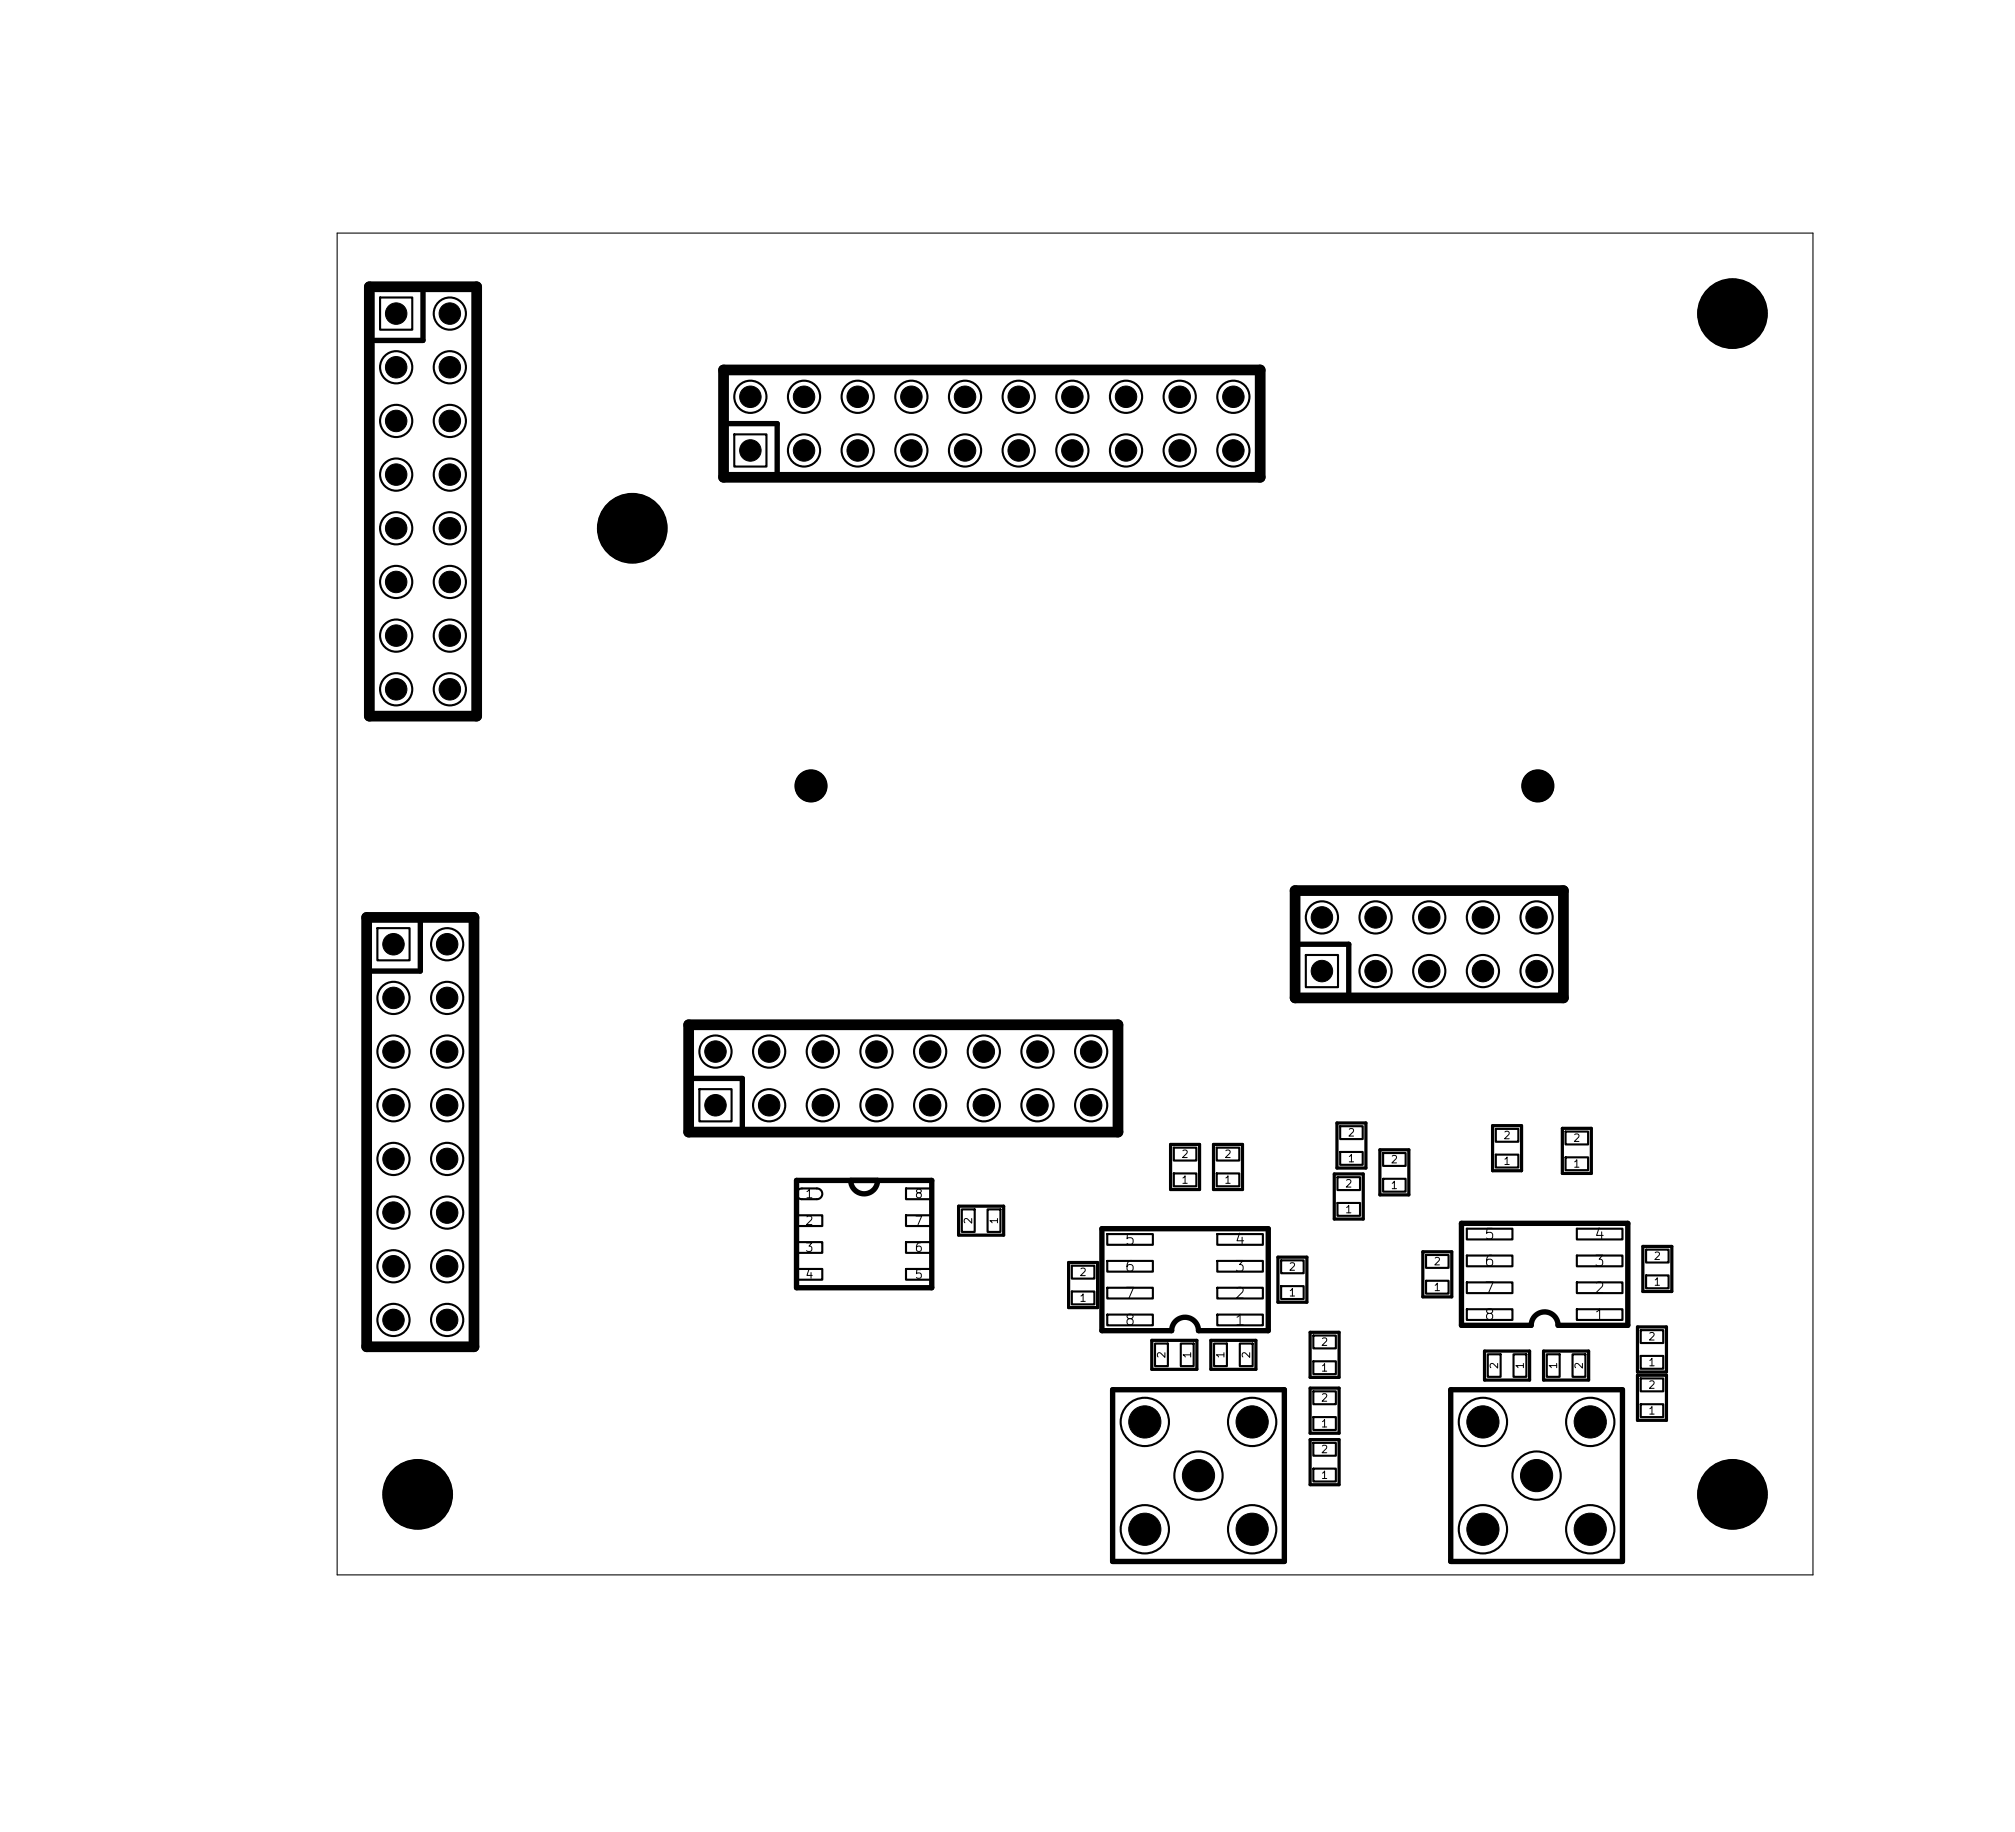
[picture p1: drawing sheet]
<svg xmlns="http://www.w3.org/2000/svg" width="70mm" height="63mm" viewBox="0 0 70 63" stroke-linecap="round" stroke-linejoin="round" font-family="sans-serif">
<defs><g id="words">
<g font-size=".4">
<text x="33.1" y="14">10</text>
<text x="34.9" y="15.9">11</text>
<text x="34.9" y="14">12</text>
<text x="36.8" y="15.9">13</text>
<text x="36.8" y="14">14</text>
<text x="38.6" y="15.9">15</text>
<text x="38.6" y="14">16</text>
<text x="40.5" y="15.9">17</text>
<text x="40.5" y="14">18</text>
<text x="42.4" y="15.9">19</text>
<text x="42.4" y="14">20</text>
<text x="13.3" y="20.5">11</text>
<text x="13.3" y="22.3">13</text>
<text x="15.2" y="18.6">10</text>
<text x="15.2" y="20.5">12</text>
<text x="15.2" y="22.3">14</text>
<text x="13.3" y="24.2">15</text>
<text x="15.2" y="24.2">16</text>
<text x="52.9" y="32.1">10</text>
<text x="15.1" y="40.5">10</text>
<text x="31.9" y="36.7">10</text>
<text x="33.7" y="38.6">11</text>
<text x="33.7" y="36.7">12</text>
<text x="35.6" y="38.6">13</text>
<text x="35.6" y="36.7">14</text>
<text x="37.4" y="38.6">15</text>
<text x="37.4" y="36.7">16</text>
<text x="13.2" y="42.3">11</text>
<text x="13.2" y="44.2">13</text>
<text x="13.2" y="46">15</text>
<text x="15.1" y="42.3">12</text>
<text x="15.1" y="44.2">14</text>
<text x="15.1" y="46">16</text>
<text x="39" y="43.2">5</text>
<text x="39" y="44.2">6</text>
<text x="39" y="45.1">7</text>
<text x="39" y="46">8</text>
<text x="42.8" y="46">1</text>
<text x="42.8" y="45.1">2</text>
<text x="42.8" y="44.2">3</text>
<text x="42.8" y="43.2">4</text>
<text x="51.4" y="43.1">5</text>
<text x="51.4" y="44">6</text>
<text x="51.4" y="44.9">7</text>
<text x="51.4" y="45.8">8</text>
<text x="55.2" y="45.8">1</text>
<text x="55.2" y="44.9">2</text>
<text x="55.2" y="44">3</text>
<text x="55.2" y="43.1">4</text>
</g>
<g font-size=".3">
<text x="27.9" y="41.6">1</text>
<text x="31.7" y="41.6">8</text>
<text x="40.9" y="41.1">1</text>
<text x="40.9" y="40.2">2</text>
<text x="42.4" y="41.1">1</text>
<text x="42.4" y="40.2">2</text>
<text x="46.6" y="41.2">2</text>
<text x="46.7" y="40.4">1</text>
<text x="46.7" y="39.5">2</text>
<text x="48.2" y="41.3">1</text>
<text x="48.2" y="40.4">2</text>
<text x="52.1" y="40.4">1</text>
<text x="52.1" y="39.6">2</text>
<text x="54.5" y="40.5">1</text>
<text x="54.5" y="39.6">2</text>
<text x="27.9" y="42.5">2</text>
<text x="27.9" y="43.5">3</text>
<text x="27.9" y="44.4">4</text>
<text x="31.7" y="44.4">5</text>
<text x="31.7" y="43.5">6</text>
<text x="31.7" y="42.5">7</text>
<text x="33.8" y="42.5" transform="rotate(-90 33.8 42.5)">2</text>
<text x="34.7" y="42.5" transform="rotate(-90 34.7 42.5)">1</text>
<text x="37.4" y="45.2">1</text>
<text x="37.4" y="44.3">2</text>
<text x="40.5" y="47.1" transform="rotate(-90 40.5 47.1)">2</text>
<text x="41.4" y="47.1" transform="rotate(-90 41.4 47.1)">1</text>
<text x="42.5" y="47.1" transform="rotate(-90 42.5 47.1)">1</text>
<text x="43.4" y="47.1" transform="rotate(-90 43.4 47.1)">2</text>
<text x="44.7" y="45">1</text>
<text x="44.7" y="44.1">2</text>
<text x="45.8" y="47.6">1</text>
<text x="45.8" y="46.7">2</text>
<text x="46.6" y="42.1">1</text>
<text x="49.7" y="44.8">1</text>
<text x="49.7" y="43.9">2</text>
<text x="52" y="47.5" transform="rotate(-90 52 47.5)">2</text>
<text x="52.9" y="47.5" transform="rotate(-90 52.9 47.5)">1</text>
<text x="54" y="47.5" transform="rotate(-90 54 47.5)">1</text>
<text x="54.9" y="47.5" transform="rotate(-90 54.9 47.5)">2</text>
<text x="57.1" y="47.4">1</text>
<text x="57.1" y="46.5">2</text>
<text x="57.3" y="44.6">1</text>
<text x="57.3" y="43.7">2</text>
<text x="45.8" y="51.3">1</text>
<text x="45.8" y="50.4">2</text>
<text x="45.8" y="49.5">1</text>
<text x="45.8" y="48.6">2</text>
<text x="57.1" y="49.1">1</text>
<text x="57.1" y="48.2">2</text>
</g>
</g></defs>
<g fill="none" stroke="#000" stroke-width=".11">
<path d="M40.6 39.7h1v1.5h-1zM42.1 39.7h1v1.5h-1zM46.3 38.9h1v1.6h-1zM47.8 39.9h1v1.5h-1zM51.7 39h1v1.6h-1zM54.2 39.1h1v1.6h-1zM33.2 41.8h1.6v1h-1.6zM37 43.8h1v1.5h-1zM39.9 46.5h1.6v1h-1.6zM42 46.5h1.5v1h-1.5zM44.3 43.6h1v1.5h-1zM45.4 46.2h1v1.5h-1z"/>
<path d="M45.4 48.1h1v1.6h-1zM45.4 49.9h1v1.6h-1zM46.3 40.7h1v1.6h-1zM49.3 43.4h1v1.6h-1zM51.5 46.8h1.5v1h-1.5zM53.5 46.8h1.6v1h-1.6zM56.8 46h1v1.6h-1zM56.8 47.7h1v1.5h-1zM56.9 43.2h1.1v1.6h-1.1z"/>
</g>
<path d="M12.8 9.9h3.7v14.9h-3.7zM25.1 12.8h18.6v3.7h-18.6zM12.7 31.8h3.7v14.9h-3.7zM23.9 35.5h14.9v3.7h-14.9zM44.9 30.9h9.3v3.7h-9.3z" fill="none" stroke="#000" stroke-width=".37"/>
<path d="M14.7 9.9v1.9h-1.9M25.1 14.7h1.8v1.8M14.6 31.8v1.9h-1.9M23.9 37.4h1.8v1.8M44.9 32.7h1.9v1.9M27.6 40.9h4.7v3.7h-4.7zM29.5 40.9a.47 .47 0 0 0 .5 .5 .47 .47 0 0 0 .4-.5M38.2 42.6h5.8v3.5h-2.5a.47 .47 0 0 0-.4-.4 .47 .47 0 0 0-.5 .4h-2.4zM38.6 48.2h5.9v5.9h-5.9zM50.3 48.2h5.9v5.9h-5.9zM50.7 42.4h5.7v3.5h-2.4a.47 .47 0 0 0-.5-.4 .47 .47 0 0 0-.4 .4h-2.4z" fill="none" stroke="#000" stroke-width=".19"/>
<g fill="none" stroke="#000" stroke-width=".07">
<path d="M13.2 10.3h1.1v1.1h-1.1zM25.5 15.1h1.1v1.1h-1.1zM13.1 32.2h1.1v1.1h-1.1zM24.2 37.8h1.2v1.1h-1.2zM40.7 39.8h.8v.4h-.8zM42.2 39.8h.8v.4h-.8zM45.3 33.1h1.1v1.1h-1.1zM46.5 39.9h.7v.5h-.7zM46.5 39h.7v.5h-.7zM47.9 40h.8v.4h-.8zM51.9 39.1h.7v.5h-.7zM54.3 39.2h.8v.5h-.8z"/>
<path d="M27.6 42.1h.9v.4h-.9zM27.6 43.1h.9v.3h-.9zM27.6 44h.9v.4h-.9zM27.7 41.2h.7l.1 .2-.1 .2h-.6l-.2-.2zM31.4 44h.9v.4h-.9zM31.4 43.1h.9v.3h-.9zM31.4 42.1h.9v.4h-.9zM31.4 41.2h.9v.4h-.9zM33.3 41.9h.5v.8h-.5zM34.2 41.9h.5v.8h-.5zM37.2 44.8h.7v.4h-.7zM37.2 43.9h.7v.4h-.7z"/>
<path d="M38.4 42.8h1.6v.3h-1.6zM38.4 43.7h1.6v.4h-1.6zM38.4 44.6h1.6v.4h-1.6zM38.4 45.6h1.6v.3h-1.6zM40 46.6h.5v.8h-.5zM40.7 40.7h.8v.4h-.8zM40.9 46.6h.5v.8h-.5zM42.1 46.6h.4v.8h-.4zM42.2 40.7h.8v.4h-.8zM42.2 45.6h1.6v.3h-1.6zM42.2 44.6h1.6v.4h-1.6zM42.2 43.7h1.6v.4h-1.6z"/>
<path d="M42.2 42.8h1.6v.3h-1.6zM43 46.6h.4v.8h-.4zM44.4 44.6h.8v.4h-.8zM44.4 43.7h.8v.4h-.8zM45.5 47.2h.8v.4h-.8zM45.5 46.3h.8v.4h-.8zM45.5 50.9h.8v.5h-.8zM45.5 50h.8v.5h-.8zM45.5 49.1h.8v.5h-.8zM45.5 48.2h.8v.5h-.8zM46.4 41.7h.7v.4h-.7zM46.4 40.8h.7v.4h-.7z"/>
<path d="M47.9 40.9h.8v.4h-.8zM49.4 44.4h.8v.4h-.8zM49.4 43.5h.8v.4h-.8zM50.8 42.6h1.6v.4h-1.6zM50.8 43.5h1.6v.4h-1.6zM50.8 44.4h1.6v.4h-1.6zM50.8 45.4h1.6v.4h-1.6zM51.6 46.9h.4v.8h-.4zM51.9 40h.7v.5h-.7zM52.5 46.9h.4v.8h-.4zM53.6 46.9h.5v.8h-.5zM54.3 40.1h.8v.5h-.8z"/>
<path d="M54.5 46.9h.5v.8h-.5zM54.7 45.4h1.5v.4h-1.5zM54.7 44.4h1.5v.4h-1.5zM54.7 43.5h1.5v.4h-1.5zM54.7 42.6h1.5v.4h-1.5zM56.9 48.7h.8v.4h-.8zM56.9 47.8h.8v.4h-.8zM56.9 47h.8v.4h-.8zM56.9 46.1h.8v.5h-.8zM57.1 44.2h.7v.5h-.7zM57.1 43.3h.7v.5h-.7z"/>
<circle cx="13.7" cy="18.3" r=".56"/>
<circle cx="13.7" cy="12.7" r=".56"/>
<circle cx="13.7" cy="16.5" r=".56"/>
<circle cx="13.7" cy="14.6" r=".56"/>
<circle cx="15.6" cy="10.9" r=".56"/>
<circle cx="15.6" cy="18.3" r=".56"/>
<circle cx="15.6" cy="12.7" r=".56"/>
<circle cx="15.6" cy="16.5" r=".56"/>
<circle cx="15.6" cy="14.6" r=".56"/>
<circle cx="21.9" cy="18.3" r="1.19"/>
<circle cx="26" cy="13.8" r=".56"/>
<circle cx="27.9" cy="13.8" r=".56"/>
<circle cx="27.9" cy="15.6" r=".56"/>
<circle cx="29.7" cy="13.8" r=".56"/>
<circle cx="29.7" cy="15.6" r=".56"/>
<circle cx="31.6" cy="13.8" r=".56"/>
<circle cx="31.6" cy="15.6" r=".56"/>
<circle cx="33.5" cy="13.8" r=".56"/>
<circle cx="33.5" cy="15.6" r=".56"/>
<circle cx="35.3" cy="13.8" r=".56"/>
<circle cx="35.3" cy="15.6" r=".56"/>
<circle cx="37.2" cy="13.8" r=".56"/>
<circle cx="37.2" cy="15.6" r=".56"/>
<circle cx="39" cy="13.8" r=".56"/>
<circle cx="39" cy="15.6" r=".56"/>
<circle cx="40.9" cy="13.8" r=".56"/>
<circle cx="40.9" cy="15.6" r=".56"/>
<circle cx="42.8" cy="13.8" r=".56"/>
<circle cx="42.8" cy="15.6" r=".56"/>
<circle cx="60.1" cy="10.9" r="1.19"/>
<circle cx="13.6" cy="34.6" r=".56"/>
<circle cx="13.6" cy="36.4" r=".56"/>
<circle cx="13.6" cy="38.3" r=".56"/>
<circle cx="13.7" cy="20.2" r=".56"/>
<circle cx="13.7" cy="22" r=".56"/>
<circle cx="13.7" cy="23.9" r=".56"/>
<circle cx="15.5" cy="34.6" r=".56"/>
<circle cx="15.5" cy="36.4" r=".56"/>
<circle cx="15.5" cy="38.3" r=".56"/>
<circle cx="15.5" cy="32.7" r=".56"/>
<circle cx="15.6" cy="20.2" r=".56"/>
<circle cx="15.6" cy="22" r=".56"/>
<circle cx="15.6" cy="23.9" r=".56"/>
<circle cx="24.8" cy="36.4" r=".56"/>
<circle cx="26.7" cy="36.4" r=".56"/>
<circle cx="26.7" cy="38.3" r=".56"/>
<circle cx="28.1" cy="27.2" r=".54"/>
<circle cx="28.5" cy="36.4" r=".56"/>
<circle cx="28.5" cy="38.3" r=".56"/>
<circle cx="30.4" cy="36.4" r=".56"/>
<circle cx="30.4" cy="38.3" r=".56"/>
<circle cx="32.2" cy="36.4" r=".56"/>
<circle cx="32.2" cy="38.3" r=".56"/>
<circle cx="34.1" cy="36.4" r=".56"/>
<circle cx="34.1" cy="38.3" r=".56"/>
<circle cx="36" cy="36.4" r=".56"/>
<circle cx="36" cy="38.3" r=".56"/>
<circle cx="37.8" cy="36.4" r=".56"/>
<circle cx="37.8" cy="38.3" r=".56"/>
<circle cx="45.8" cy="31.8" r=".56"/>
<circle cx="47.7" cy="33.7" r=".56"/>
<circle cx="47.7" cy="31.8" r=".56"/>
<circle cx="49.5" cy="33.7" r=".56"/>
<circle cx="49.5" cy="31.8" r=".56"/>
<circle cx="51.4" cy="33.7" r=".56"/>
<circle cx="51.4" cy="31.8" r=".56"/>
<circle cx="53.3" cy="33.7" r=".56"/>
<circle cx="53.3" cy="31.8" r=".56"/>
<circle cx="53.3" cy="27.2" r=".54"/>
<circle cx="13.6" cy="45.8" r=".56"/>
<circle cx="13.6" cy="40.2" r=".56"/>
<circle cx="13.6" cy="43.9" r=".56"/>
<circle cx="13.6" cy="42" r=".56"/>
<circle cx="14.5" cy="51.8" r="1.19"/>
<circle cx="15.5" cy="45.8" r=".56"/>
<circle cx="15.5" cy="40.2" r=".56"/>
<circle cx="15.5" cy="43.9" r=".56"/>
<circle cx="15.5" cy="42" r=".56"/>
<circle cx="39.7" cy="53" r=".84"/>
<circle cx="39.7" cy="49.3" r=".84"/>
<circle cx="41.5" cy="51.1" r=".84"/>
<circle cx="43.4" cy="53" r=".84"/>
<circle cx="43.4" cy="49.3" r=".84"/>
<circle cx="51.4" cy="53" r=".84"/>
<circle cx="51.4" cy="49.3" r=".84"/>
<circle cx="53.3" cy="51.1" r=".84"/>
<circle cx="55.1" cy="53" r=".84"/>
<circle cx="55.1" cy="49.3" r=".84"/>
<circle cx="60.1" cy="51.8" r="1.19"/>
</g>
<path d="M11.7 8.1h51.1v46.5h-51.1z" fill="none" stroke="#000" stroke-width=".04"/>
<g fill="#000" stroke="#000" stroke-width=".03">
<circle cx="13.7" cy="16.5" r=".37"/>
<circle cx="13.7" cy="14.6" r=".37"/>
<circle cx="13.7" cy="18.3" r=".37"/>
<circle cx="13.7" cy="12.7" r=".37"/>
<circle cx="13.7" cy="10.9" r=".37"/>
<circle cx="15.6" cy="16.5" r=".37"/>
<circle cx="15.6" cy="14.6" r=".37"/>
<circle cx="15.6" cy="12.7" r=".37"/>
<circle cx="15.6" cy="18.3" r=".37"/>
<circle cx="15.6" cy="10.9" r=".37"/>
<circle cx="21.9" cy="18.3" r="1.19"/>
<circle cx="26" cy="13.8" r=".37"/>
<circle cx="26" cy="15.6" r=".37"/>
<circle cx="27.9" cy="13.8" r=".37"/>
<circle cx="27.9" cy="15.6" r=".37"/>
<circle cx="29.7" cy="13.8" r=".37"/>
<circle cx="29.7" cy="15.6" r=".37"/>
<circle cx="31.6" cy="13.8" r=".37"/>
<circle cx="31.6" cy="15.6" r=".37"/>
<circle cx="33.5" cy="13.8" r=".37"/>
<circle cx="33.5" cy="15.6" r=".37"/>
<circle cx="35.3" cy="13.8" r=".37"/>
<circle cx="35.3" cy="15.6" r=".37"/>
<circle cx="37.2" cy="13.8" r=".37"/>
<circle cx="37.2" cy="15.6" r=".37"/>
<circle cx="39" cy="13.8" r=".37"/>
<circle cx="39" cy="15.6" r=".37"/>
<circle cx="40.9" cy="13.8" r=".37"/>
<circle cx="40.9" cy="15.6" r=".37"/>
<circle cx="42.8" cy="13.8" r=".37"/>
<circle cx="42.8" cy="15.6" r=".37"/>
<circle cx="60.1" cy="10.9" r="1.19"/>
<circle cx="13.6" cy="38.3" r=".37"/>
<circle cx="13.6" cy="36.4" r=".37"/>
<circle cx="13.6" cy="34.6" r=".37"/>
<circle cx="13.6" cy="32.7" r=".37"/>
<circle cx="13.7" cy="23.9" r=".37"/>
<circle cx="13.7" cy="20.2" r=".37"/>
<circle cx="13.7" cy="22" r=".37"/>
<circle cx="15.5" cy="38.3" r=".37"/>
<circle cx="15.5" cy="36.4" r=".37"/>
<circle cx="15.5" cy="34.6" r=".37"/>
<circle cx="15.5" cy="32.7" r=".37"/>
<circle cx="15.6" cy="23.9" r=".37"/>
<circle cx="15.6" cy="20.2" r=".37"/>
<circle cx="15.6" cy="22" r=".37"/>
<circle cx="24.8" cy="38.3" r=".37"/>
<circle cx="24.8" cy="36.4" r=".37"/>
<circle cx="26.7" cy="38.3" r=".37"/>
<circle cx="26.7" cy="36.4" r=".37"/>
<circle cx="28.1" cy="27.2" r=".54"/>
<circle cx="28.5" cy="38.3" r=".37"/>
<circle cx="28.5" cy="36.4" r=".37"/>
<circle cx="30.4" cy="38.3" r=".37"/>
<circle cx="30.4" cy="36.4" r=".37"/>
<circle cx="32.2" cy="38.3" r=".37"/>
<circle cx="32.2" cy="36.4" r=".37"/>
<circle cx="34.1" cy="38.3" r=".37"/>
<circle cx="34.1" cy="36.4" r=".37"/>
<circle cx="36" cy="38.3" r=".37"/>
<circle cx="36" cy="36.4" r=".37"/>
<circle cx="37.8" cy="38.3" r=".37"/>
<circle cx="37.8" cy="36.4" r=".37"/>
<circle cx="45.8" cy="31.8" r=".37"/>
<circle cx="45.8" cy="33.7" r=".37"/>
<circle cx="47.7" cy="31.8" r=".37"/>
<circle cx="47.7" cy="33.7" r=".37"/>
<circle cx="49.5" cy="31.8" r=".37"/>
<circle cx="49.5" cy="33.7" r=".37"/>
<circle cx="51.4" cy="31.8" r=".37"/>
<circle cx="51.4" cy="33.7" r=".37"/>
<circle cx="53.3" cy="31.8" r=".37"/>
<circle cx="53.3" cy="33.7" r=".37"/>
<circle cx="53.3" cy="27.2" r=".54"/>
<circle cx="13.6" cy="43.9" r=".37"/>
<circle cx="13.6" cy="40.2" r=".37"/>
<circle cx="13.6" cy="45.8" r=".37"/>
<circle cx="13.6" cy="42" r=".37"/>
<circle cx="14.5" cy="51.8" r="1.19"/>
<circle cx="15.5" cy="43.9" r=".37"/>
<circle cx="15.5" cy="40.2" r=".37"/>
<circle cx="15.5" cy="45.8" r=".37"/>
<circle cx="15.5" cy="42" r=".37"/>
<circle cx="39.7" cy="49.3" r=".56"/>
<circle cx="39.7" cy="53" r=".56"/>
<circle cx="41.5" cy="51.1" r=".56"/>
<circle cx="43.4" cy="49.3" r=".56"/>
<circle cx="43.4" cy="53" r=".56"/>
<circle cx="51.4" cy="49.3" r=".56"/>
<circle cx="51.4" cy="53" r=".56"/>
<circle cx="53.3" cy="51.1" r=".56"/>
<circle cx="55.1" cy="49.3" r=".56"/>
<circle cx="55.1" cy="53" r=".56"/>
<circle cx="60.1" cy="51.8" r="1.19"/>
</g>
<use href="#words"/>
</svg>
